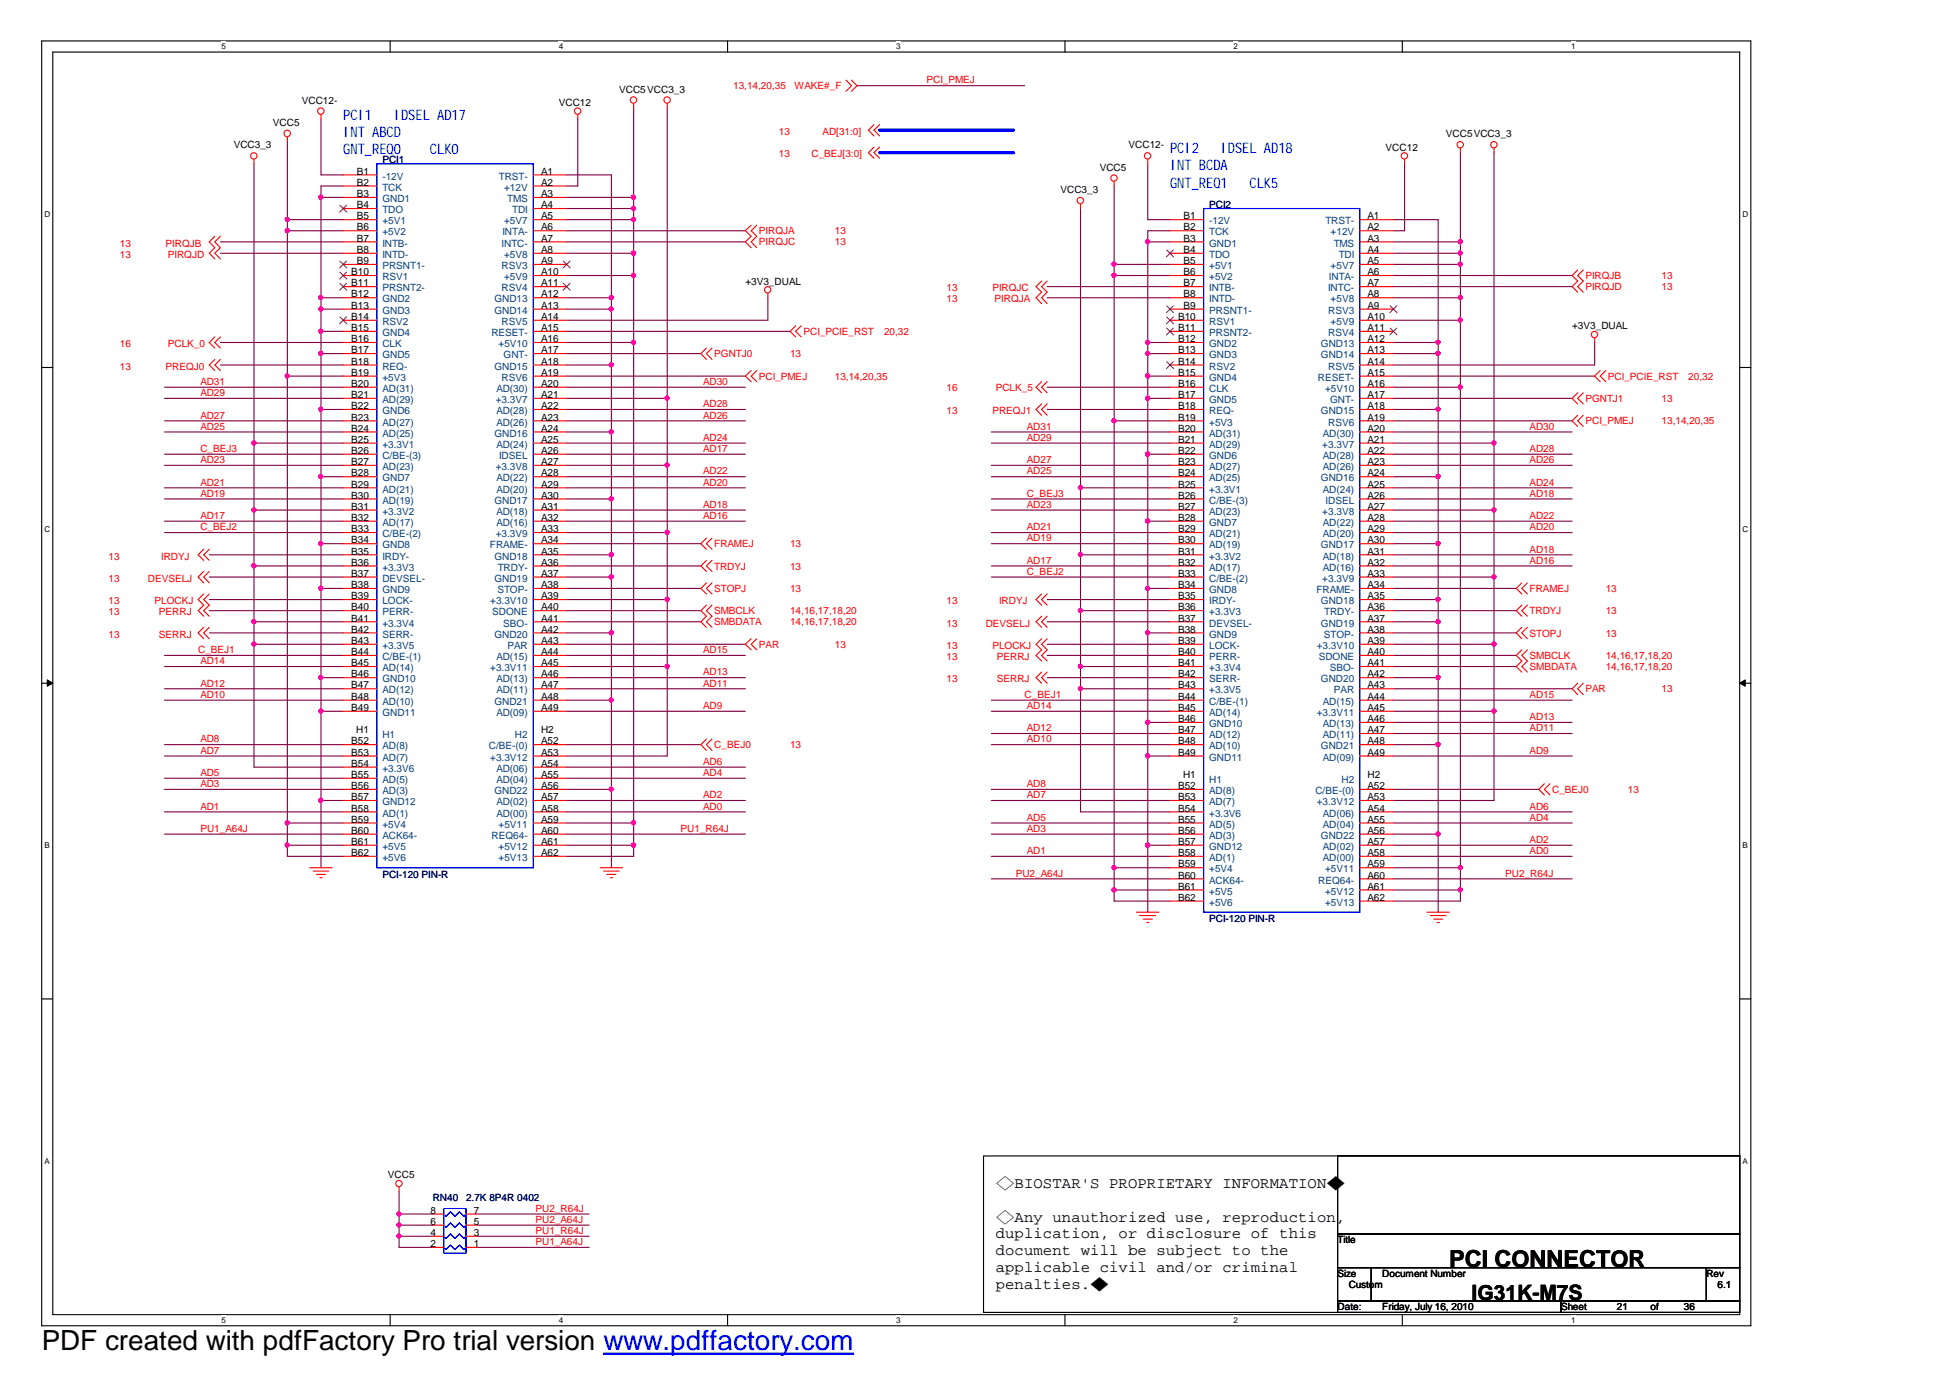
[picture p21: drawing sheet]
<svg xmlns="http://www.w3.org/2000/svg" width="297mm" height="210mm" viewBox="0 0 297 210" stroke-linecap="round" stroke-linejoin="round" font-family="sans-serif">
<defs><g id="words">
<text font-size="4.2" x="6.3" y="205.7">PDF created with pdfFactory Pro trial version www.pdffactory.com</text>
<text font-size="3.6" x="220.8" y="193">PCI CONNECTOR</text>
<text font-size="3.2" x="224.2" y="198.1">IG31K-M7S</text>
<g font-size="2.4">
<text x="151.7" y="181">◇BIOSTAR'S PROPRIETARY INFORMATION◆</text>
<text x="151.7" y="186.1">◇Any unauthorized use, reproduction,</text>
<text x="151.7" y="188.7">duplication, or disclosure of this</text>
<text x="151.7" y="191.2">document will be subject to the</text>
<text x="151.7" y="193.7">applicable civil and/or criminal</text>
<text x="151.7" y="196.3">penalties.◆</text>
</g>
<g font-size="2.2" fill="#00f">
<text x="52.3" y="18.2">PCI1</text>
<text x="52.3" y="20.8">INT ABCD</text>
<text x="52.3" y="23.5">GNT_REQ0</text>
<text x="60" y="18.2">IDSEL AD17</text>
<text x="65.5" y="23.5">CLK0</text>
<text x="178.2" y="23.3">PCI2</text>
<text x="185.9" y="23.3">IDSEL AD18</text>
<text x="178.2" y="26">INT BCDA</text>
<text x="178.2" y="28.6">GNT_REQ1</text>
<text x="190.3" y="28.6">CLK5</text>
</g>
<g font-size="1.5">
<text x="46" y="15.8">VCC12-</text>
<text x="85.1" y="16.1">VCC12</text>
<text x="94.3" y="14.1">VCC5VCC3_3</text>
<text x="35.6" y="22.6">VCC3_3</text>
<text x="41.6" y="19.2">VCC5</text>
<text x="171.9" y="22.6">VCC12-</text>
<text x="211.1" y="23">VCC12</text>
<text x="220.3" y="20.9">VCC5VCC3_3</text>
<text x="54.4" y="26.6">B1</text>
<text x="54.4" y="28.3">B2</text>
<text x="82.4" y="26.6">A1</text>
<text x="82.4" y="28.3">A2</text>
<text x="161.5" y="29.4">VCC3_3</text>
<text x="167.5" y="26">VCC5</text>
<text x="54.4" y="30">B3</text>
<text x="54.4" y="31.7">B4</text>
<text x="54.4" y="33.4">B5</text>
<text x="54.4" y="35.1">B6</text>
<text x="82.4" y="30">A3</text>
<text x="82.4" y="31.7">A4</text>
<text x="82.4" y="33.4">A5</text>
<text x="82.4" y="35.1">A6</text>
<text x="180.3" y="33.4">B1</text>
<text x="180.3" y="35.1">B2</text>
<text x="208.3" y="33.4">A1</text>
<text x="208.3" y="35.1">A2</text>
<text x="53.5" y="41.9">B10</text>
<text x="54.4" y="36.8">B7</text>
<text x="54.4" y="38.5">B8</text>
<text x="54.4" y="40.2">B9</text>
<text x="82.4" y="38.5">A8</text>
<text x="82.4" y="41.9">A10</text>
<text x="82.4" y="36.8">A7</text>
<text x="82.4" y="40.2">A9</text>
<text x="180.3" y="36.8">B3</text>
<text x="180.3" y="38.5">B4</text>
<text x="180.3" y="40.2">B5</text>
<text x="180.3" y="41.9">B6</text>
<text x="208.3" y="38.5">A4</text>
<text x="208.3" y="36.8">A3</text>
<text x="208.3" y="40.2">A5</text>
<text x="208.3" y="41.9">A6</text>
<text x="53.5" y="43.6">B11</text>
<text x="53.5" y="45.3">B12</text>
<text x="53.5" y="47">B13</text>
<text x="82.4" y="45.3">A12</text>
<text x="82.4" y="47">A13</text>
<text x="82.4" y="43.6">A11</text>
<text x="113.5" y="43.4">+3V3_DUAL</text>
<text x="180.3" y="43.6">B7</text>
<text x="180.3" y="45.3">B8</text>
<text x="180.3" y="47">B9</text>
<text x="208.3" y="43.6">A7</text>
<text x="208.3" y="47">A9</text>
<text x="208.3" y="45.3">A8</text>
<text x="53.5" y="48.7">B14</text>
<text x="53.5" y="50.4">B15</text>
<text x="53.5" y="52.1">B16</text>
<text x="53.5" y="53.8">B17</text>
<text x="82.4" y="50.4">A15</text>
<text x="82.4" y="52.1">A16</text>
<text x="82.4" y="53.8">A17</text>
<text x="82.4" y="48.7">A14</text>
<text x="179.5" y="48.7">B10</text>
<text x="179.5" y="50.4">B11</text>
<text x="179.5" y="52.1">B12</text>
<text x="179.5" y="53.8">B13</text>
<text x="208.3" y="50.4">A11</text>
<text x="208.3" y="52.1">A12</text>
<text x="208.3" y="53.8">A13</text>
<text x="208.3" y="48.7">A10</text>
<text x="239.5" y="50.2">+3V3_DUAL</text>
<text x="53.5" y="55.6">B18</text>
<text x="53.5" y="57.2">B19</text>
<text x="53.5" y="58.9">B20</text>
<text x="82.4" y="55.6">A18</text>
<text x="82.4" y="57.2">A19</text>
<text x="82.4" y="58.9">A20</text>
<text x="179.5" y="55.6">B14</text>
<text x="179.5" y="57.2">B15</text>
<text x="179.5" y="58.9">B16</text>
<text x="208.3" y="55.6">A14</text>
<text x="208.3" y="57.2">A15</text>
<text x="208.3" y="58.9">A16</text>
<text x="53.5" y="60.6">B21</text>
<text x="53.5" y="62.3">B22</text>
<text x="53.5" y="65.8">B24</text>
<text x="53.5" y="64.1">B23</text>
<text x="82.4" y="60.6">A21</text>
<text x="82.4" y="65.8">A24</text>
<text x="82.4" y="62.3">A22</text>
<text x="82.4" y="64.1">A23</text>
<text x="179.5" y="60.6">B17</text>
<text x="179.5" y="62.3">B18</text>
<text x="179.5" y="64.1">B19</text>
<text x="179.5" y="65.8">B20</text>
<text x="208.3" y="62.3">A18</text>
<text x="208.3" y="64.1">A19</text>
<text x="208.3" y="60.6">A17</text>
<text x="208.3" y="65.8">A20</text>
<text x="53.5" y="67.5">B25</text>
<text x="53.5" y="69.1">B26</text>
<text x="53.5" y="70.8">B27</text>
<text x="82.4" y="69.1">A26</text>
<text x="82.4" y="70.8">A27</text>
<text x="82.4" y="67.5">A25</text>
<text x="179.5" y="67.5">B21</text>
<text x="179.5" y="69.1">B22</text>
<text x="179.5" y="70.8">B23</text>
<text x="208.3" y="67.5">A21</text>
<text x="208.3" y="69.1">A22</text>
<text x="208.3" y="70.8">A23</text>
<text x="53.5" y="72.6">B28</text>
<text x="53.5" y="74.3">B29</text>
<text x="53.5" y="76">B30</text>
<text x="53.5" y="77.7">B31</text>
<text x="82.4" y="76">A30</text>
<text x="82.4" y="72.6">A28</text>
<text x="82.4" y="74.3">A29</text>
<text x="82.4" y="77.7">A31</text>
<text x="179.5" y="72.6">B24</text>
<text x="179.5" y="74.3">B25</text>
<text x="179.5" y="76">B26</text>
<text x="179.5" y="77.7">B27</text>
<text x="208.3" y="72.6">A24</text>
<text x="208.3" y="74.3">A25</text>
<text x="208.3" y="76">A26</text>
<text x="208.3" y="77.7">A27</text>
<text x="53.5" y="79.3">B32</text>
<text x="53.5" y="81.1">B33</text>
<text x="53.5" y="82.8">B34</text>
<text x="82.4" y="81.1">A33</text>
<text x="82.4" y="82.8">A34</text>
<text x="82.4" y="79.3">A32</text>
<text x="179.5" y="79.3">B28</text>
<text x="179.5" y="81.1">B29</text>
<text x="179.5" y="82.8">B30</text>
<text x="208.3" y="82.8">A30</text>
<text x="208.3" y="79.3">A28</text>
<text x="208.3" y="81.1">A29</text>
<text x="53.5" y="84.5">B35</text>
<text x="53.5" y="86.2">B36</text>
<text x="53.5" y="87.9">B37</text>
<text x="53.5" y="89.6">B38</text>
<text x="82.4" y="84.5">A35</text>
<text x="82.4" y="86.2">A36</text>
<text x="82.4" y="87.9">A37</text>
<text x="82.4" y="89.6">A38</text>
<text x="179.5" y="84.5">B31</text>
<text x="179.5" y="86.2">B32</text>
<text x="179.5" y="87.9">B33</text>
<text x="179.5" y="89.6">B34</text>
<text x="208.3" y="84.5">A31</text>
<text x="208.3" y="86.2">A32</text>
<text x="208.3" y="87.9">A33</text>
<text x="208.3" y="89.6">A34</text>
<text x="53.5" y="91.3">B39</text>
<text x="53.5" y="93">B40</text>
<text x="53.5" y="94.7">B41</text>
<text x="82.4" y="91.3">A39</text>
<text x="82.4" y="93">A40</text>
<text x="82.4" y="94.7">A41</text>
<text x="179.5" y="91.3">B35</text>
<text x="179.5" y="93">B36</text>
<text x="179.5" y="94.7">B37</text>
<text x="208.3" y="91.3">A35</text>
<text x="208.3" y="93">A36</text>
<text x="208.3" y="94.7">A37</text>
<text x="53.5" y="96.4">B42</text>
<text x="53.5" y="98.1">B43</text>
<text x="53.5" y="99.8">B44</text>
<text x="53.5" y="101.5">B45</text>
<text x="82.4" y="101.5">A45</text>
<text x="82.4" y="96.4">A42</text>
<text x="82.4" y="98.1">A43</text>
<text x="82.4" y="99.8">A44</text>
<text x="179.5" y="96.4">B38</text>
<text x="179.5" y="98.1">B39</text>
<text x="179.5" y="99.8">B40</text>
<text x="179.5" y="101.5">B41</text>
<text x="208.3" y="96.4">A38</text>
<text x="208.3" y="98.1">A39</text>
<text x="208.3" y="99.8">A40</text>
<text x="208.3" y="101.5">A41</text>
<text x="53.5" y="103.2">B46</text>
<text x="53.5" y="104.9">B47</text>
<text x="53.5" y="106.6">B48</text>
<text x="82.4" y="106.6">A48</text>
<text x="82.4" y="103.2">A46</text>
<text x="82.4" y="104.9">A47</text>
<text x="179.5" y="103.2">B42</text>
<text x="179.5" y="104.9">B43</text>
<text x="179.5" y="106.6">B44</text>
<text x="208.3" y="103.2">A42</text>
<text x="208.3" y="104.9">A43</text>
<text x="208.3" y="106.6">A44</text>
<text x="53.5" y="108.3">B49</text>
<text x="53.5" y="113.4">B52</text>
<text x="54.3" y="111.7">H1</text>
<text x="82.4" y="113.4">A52</text>
<text x="82.4" y="111.7">H2</text>
<text x="82.4" y="108.3">A49</text>
<text x="179.5" y="108.3">B45</text>
<text x="179.5" y="110">B46</text>
<text x="179.5" y="111.7">B47</text>
<text x="179.5" y="113.4">B48</text>
<text x="208.3" y="113.4">A48</text>
<text x="208.3" y="108.3">A45</text>
<text x="208.3" y="110">A46</text>
<text x="208.3" y="111.7">A47</text>
<text x="53.5" y="115.1">B53</text>
<text x="53.5" y="116.8">B54</text>
<text x="53.5" y="118.5">B55</text>
<text x="82.4" y="115.1">A53</text>
<text x="82.4" y="116.8">A54</text>
<text x="82.4" y="118.5">A55</text>
<text x="179.5" y="115.1">B49</text>
<text x="180.2" y="118.5">H1</text>
<text x="208.3" y="115.1">A49</text>
<text x="208.3" y="118.5">H2</text>
<text x="53.5" y="120.2">B56</text>
<text x="53.5" y="121.9">B57</text>
<text x="53.5" y="123.6">B58</text>
<text x="53.5" y="125.3">B59</text>
<text x="82.4" y="120.2">A56</text>
<text x="82.4" y="125.3">A59</text>
<text x="82.4" y="121.9">A57</text>
<text x="82.4" y="123.6">A58</text>
<text x="179.5" y="121.9">B53</text>
<text x="179.5" y="123.6">B54</text>
<text x="179.5" y="125.3">B55</text>
<text x="179.5" y="120.2">B52</text>
<text x="208.3" y="121.9">A53</text>
<text x="208.3" y="123.6">A54</text>
<text x="208.3" y="125.3">A55</text>
<text x="208.3" y="120.2">A52</text>
<text x="53.5" y="127">B60</text>
<text x="53.5" y="128.7">B61</text>
<text x="53.5" y="130.4">B62</text>
<text x="82.4" y="127">A60</text>
<text x="82.4" y="128.7">A61</text>
<text x="82.4" y="130.4">A62</text>
<text x="179.5" y="127">B56</text>
<text x="179.5" y="128.7">B57</text>
<text x="179.5" y="130.4">B58</text>
<text x="208.3" y="127">A56</text>
<text x="208.3" y="128.7">A57</text>
<text x="208.3" y="130.4">A58</text>
<text x="179.5" y="132.1">B59</text>
<text x="179.5" y="133.8">B60</text>
<text x="179.5" y="135.5">B61</text>
<text x="179.5" y="137.2">B62</text>
<text x="208.3" y="133.8">A60</text>
<text x="208.3" y="135.5">A61</text>
<text x="208.3" y="137.2">A62</text>
<text x="208.3" y="132.1">A59</text>
<text x="59.1" y="179.5">VCC5</text>
<text x="65.6" y="184.9">8</text>
<text x="72.2" y="184.9">7</text>
<text x="65.6" y="190">2</text>
<text x="65.6" y="188.3">4</text>
<text x="65.6" y="186.6">6</text>
<text x="72.2" y="190">1</text>
<text x="72.2" y="188.3">3</text>
<text x="72.2" y="186.6">5</text>
<text x="203.8" y="189.4">Title</text>
<text x="203.8" y="194.5">Size</text>
<text x="205.4" y="196.2">Custom</text>
<text x="210.6" y="194.5">Document Number</text>
<text x="259.9" y="194.5">Rev</text>
<text x="261.6" y="196.2">6.1</text>
<text x="203.8" y="199.6">Date:</text>
<text x="210.6" y="199.6">Friday, July 16, 2010</text>
<text x="237.8" y="199.6">Sheet</text>
<text x="246.3" y="199.6">21</text>
<text x="251.4" y="199.6">of</text>
<text x="256.5" y="199.6">36</text>
</g>
<g font-size="1.5" fill="#f00">
<text x="111.7" y="13.6">13,14,20,35</text>
<text x="121" y="13.6">WAKE#_F</text>
<text x="141.1" y="12.7">PCI_PMEJ</text>
<text x="118.7" y="24">13</text>
<text x="118.7" y="20.5">13</text>
<text x="123.6" y="24">C_BEJ[3:0]</text>
<text x="125.3" y="20.5">AD[31:0]</text>
<text x="115.6" y="35.7">PIRQJA</text>
<text x="127.2" y="35.7">13</text>
<text x="18.2" y="37.6">13</text>
<text x="18.2" y="39.3">13</text>
<text x="25.2" y="37.6">PIRQJB</text>
<text x="25.6" y="39.3">PIRQJD</text>
<text x="115.6" y="37.4">PIRQJC</text>
<text x="127.2" y="37.4">13</text>
<text x="144.2" y="44.4">13</text>
<text x="144.2" y="46.1">13</text>
<text x="151.2" y="44.4">PIRQJC</text>
<text x="151.5" y="46.1">PIRQJA</text>
<text x="241.5" y="42.5">PIRQJB</text>
<text x="241.5" y="44.2">PIRQJD</text>
<text x="253.1" y="42.5">13</text>
<text x="253.1" y="44.2">13</text>
<text x="18.2" y="52.9">16</text>
<text x="25.6" y="52.9">PCLK_0</text>
<text x="122.4" y="51">PCI_PCIE_RST</text>
<text x="134.7" y="51">20,32</text>
<text x="18.2" y="56.3">13</text>
<text x="25.2" y="56.3">PREQJ0</text>
<text x="30.5" y="58.6">AD31</text>
<text x="107.1" y="58.6">AD30</text>
<text x="108.8" y="54.4">PGNTJ0</text>
<text x="115.6" y="57.8">PCI_PMEJ</text>
<text x="120.4" y="54.4">13</text>
<text x="127.2" y="57.8">13,14,20,35</text>
<text x="144.2" y="59.5">16</text>
<text x="151.7" y="59.5">PCLK_5</text>
<text x="244.9" y="57.8">PCI_PCIE_RST</text>
<text x="257.2" y="57.8">20,32</text>
<text x="30.5" y="60.3">AD29</text>
<text x="30.5" y="63.8">AD27</text>
<text x="30.5" y="65.5">AD25</text>
<text x="107.1" y="63.8">AD26</text>
<text x="107.1" y="62">AD28</text>
<text x="144.2" y="63.1">13</text>
<text x="151.2" y="63.1">PREQJ1</text>
<text x="156.4" y="65.5">AD31</text>
<text x="233" y="65.5">AD30</text>
<text x="241.5" y="64.7">PCI_PMEJ</text>
<text x="241.5" y="61.2">PGNTJ1</text>
<text x="253.1" y="64.7">13,14,20,35</text>
<text x="253.1" y="61.2">13</text>
<text x="30.5" y="70.5">AD23</text>
<text x="30.5" y="68.8">C_BEJ3</text>
<text x="107.1" y="68.8">AD17</text>
<text x="107.1" y="67.2">AD24</text>
<text x="156.4" y="70.5">AD27</text>
<text x="156.4" y="67.2">AD29</text>
<text x="233" y="70.5">AD26</text>
<text x="233" y="68.8">AD28</text>
<text x="30.5" y="74">AD21</text>
<text x="30.5" y="75.7">AD19</text>
<text x="107.1" y="74">AD20</text>
<text x="107.1" y="77.4">AD18</text>
<text x="107.1" y="72.3">AD22</text>
<text x="156.4" y="72.3">AD25</text>
<text x="156.4" y="77.4">AD23</text>
<text x="156.4" y="75.7">C_BEJ3</text>
<text x="233" y="75.7">AD18</text>
<text x="233" y="74">AD24</text>
<text x="30.5" y="79.1">AD17</text>
<text x="30.5" y="80.8">C_BEJ2</text>
<text x="107.1" y="79.1">AD16</text>
<text x="108.8" y="83.4">FRAMEJ</text>
<text x="120.4" y="83.4">13</text>
<text x="156.4" y="80.8">AD21</text>
<text x="156.4" y="82.5">AD19</text>
<text x="233" y="80.8">AD20</text>
<text x="233" y="79.1">AD22</text>
<text x="16.6" y="88.6">13</text>
<text x="16.6" y="85.2">13</text>
<text x="22.5" y="88.6">DEVSELJ</text>
<text x="24.6" y="85.2">IRDYJ</text>
<text x="108.8" y="86.8">TRDYJ</text>
<text x="120.4" y="86.8">13</text>
<text x="156.4" y="87.6">C_BEJ2</text>
<text x="156.4" y="85.9">AD17</text>
<text x="233" y="84.2">AD18</text>
<text x="233" y="85.9">AD16</text>
<text x="16.6" y="93.7">13</text>
<text x="16.6" y="92">13</text>
<text x="23.5" y="92">PLOCKJ</text>
<text x="24.2" y="93.7">PERRJ</text>
<text x="108.8" y="90.2">STOPJ</text>
<text x="108.8" y="95.3">SMBDATA</text>
<text x="108.8" y="93.6">SMBCLK</text>
<text x="120.4" y="90.2">13</text>
<text x="120.4" y="95.3">14,16,17,18,20</text>
<text x="120.4" y="93.6">14,16,17,18,20</text>
<text x="144.2" y="95.4">13</text>
<text x="144.2" y="92">13</text>
<text x="150.2" y="95.4">DEVSELJ</text>
<text x="152.2" y="92">IRDYJ</text>
<text x="233" y="90.2">FRAMEJ</text>
<text x="233" y="93.6">TRDYJ</text>
<text x="244.6" y="90.2">13</text>
<text x="244.6" y="93.6">13</text>
<text x="16.6" y="97.1">13</text>
<text x="24.2" y="97.1">SERRJ</text>
<text x="30.2" y="99.5">C_BEJ1</text>
<text x="30.5" y="101.2">AD14</text>
<text x="107.1" y="99.5">AD15</text>
<text x="115.6" y="98.7">PAR</text>
<text x="127.2" y="98.7">13</text>
<text x="144.2" y="98.9">13</text>
<text x="144.2" y="100.6">13</text>
<text x="151.2" y="98.9">PLOCKJ</text>
<text x="151.8" y="100.6">PERRJ</text>
<text x="233" y="97">STOPJ</text>
<text x="233" y="100.4">SMBCLK</text>
<text x="244.6" y="97">13</text>
<text x="244.6" y="100.4">14,16,17,18,20</text>
<text x="30.5" y="104.6">AD12</text>
<text x="30.5" y="106.3">AD10</text>
<text x="107.1" y="102.9">AD13</text>
<text x="107.1" y="104.6">AD11</text>
<text x="144.2" y="103.9">13</text>
<text x="151.8" y="103.9">SERRJ</text>
<text x="156.1" y="106.3">C_BEJ1</text>
<text x="233" y="106.3">AD15</text>
<text x="233" y="102.1">SMBDATA</text>
<text x="241.5" y="105.5">PAR</text>
<text x="244.6" y="102.1">14,16,17,18,20</text>
<text x="253.1" y="105.5">13</text>
<text x="30.5" y="113.1">AD8</text>
<text x="107.1" y="108">AD9</text>
<text x="108.8" y="114">C_BEJ0</text>
<text x="120.4" y="114">13</text>
<text x="156.4" y="111.4">AD12</text>
<text x="156.4" y="108">AD14</text>
<text x="156.4" y="113.1">AD10</text>
<text x="233" y="109.7">AD13</text>
<text x="233" y="111.4">AD11</text>
<text x="30.5" y="118.2">AD5</text>
<text x="30.5" y="119.9">AD3</text>
<text x="30.5" y="114.8">AD7</text>
<text x="107.1" y="118.2">AD4</text>
<text x="107.1" y="116.5">AD6</text>
<text x="156.4" y="119.9">AD8</text>
<text x="233" y="114.8">AD9</text>
<text x="30.5" y="123.3">AD1</text>
<text x="107.1" y="121.6">AD2</text>
<text x="107.1" y="123.3">AD0</text>
<text x="156.4" y="121.6">AD7</text>
<text x="156.4" y="125">AD5</text>
<text x="233" y="123.3">AD6</text>
<text x="233" y="125">AD4</text>
<text x="236.4" y="120.8">C_BEJ0</text>
<text x="248" y="120.8">13</text>
<text x="30.5" y="126.7">PU1_A64J</text>
<text x="103.7" y="126.7">PU1_R64J</text>
<text x="156.4" y="130.1">AD1</text>
<text x="156.4" y="126.7">AD3</text>
<text x="233" y="130.1">AD0</text>
<text x="233" y="128.4">AD2</text>
<text x="154.7" y="133.5">PU2_A64J</text>
<text x="229.3" y="133.5">PU2_R64J</text>
<text x="81.6" y="184.6">PU2_R64J</text>
<text x="81.6" y="186.3">PU2_A64J</text>
<text x="81.6" y="188">PU1_R64J</text>
<text x="81.6" y="189.7">PU1_A64J</text>
</g>
<g font-size="1.5" fill="#000080">
<text x="58.3" y="24.8">PCI1</text>
<text x="184.2" y="31.6">PCI2</text>
<text x="58.3" y="133.7">PCI-120 PIN-R</text>
<text x="184.2" y="140.5">PCI-120 PIN-R</text>
<text x="65.9" y="182.9">RN40</text>
<text x="71" y="182.9">2.7K 8P4R 0402</text>
</g>
<g font-size="1.5" fill="#004080">
<text x="58.3" y="27.4">-12V</text>
<text x="58.3" y="29.1">TCK</text>
<text x="76" y="27.4">TRST-</text>
<text x="76.8" y="29.1">+12V</text>
<text x="58.3" y="30.8">GND1</text>
<text x="58.3" y="32.5">TDO</text>
<text x="58.3" y="34.2">+5V1</text>
<text x="58.3" y="35.9">+5V2</text>
<text x="76.5" y="35.9">INTA-</text>
<text x="76.8" y="34.2">+5V7</text>
<text x="77.3" y="30.8">TMS</text>
<text x="78" y="32.5">TDI</text>
<text x="184.2" y="34.2">-12V</text>
<text x="184.2" y="35.9">TCK</text>
<text x="201.9" y="34.2">TRST-</text>
<text x="202.7" y="35.9">+12V</text>
<text x="58.3" y="37.6">INTB-</text>
<text x="58.3" y="39.3">INTD-</text>
<text x="58.3" y="41">PRSNT1-</text>
<text x="76.4" y="37.6">INTC-</text>
<text x="76.4" y="41">RSV3</text>
<text x="76.8" y="39.3">+5V8</text>
<text x="184.2" y="37.6">GND1</text>
<text x="184.2" y="39.3">TDO</text>
<text x="184.2" y="41">+5V1</text>
<text x="202.7" y="41">+5V7</text>
<text x="203.2" y="37.6">TMS</text>
<text x="203.9" y="39.3">TDI</text>
<text x="58.3" y="42.7">RSV1</text>
<text x="58.3" y="44.4">PRSNT2-</text>
<text x="58.3" y="46.1">GND2</text>
<text x="58.3" y="47.8">GND3</text>
<text x="75.3" y="46.1">GND13</text>
<text x="75.3" y="47.8">GND14</text>
<text x="76.4" y="44.4">RSV4</text>
<text x="76.8" y="42.7">+5V9</text>
<text x="184.2" y="42.7">+5V2</text>
<text x="184.2" y="44.4">INTB-</text>
<text x="184.2" y="46.1">INTD-</text>
<text x="184.2" y="47.8">PRSNT1-</text>
<text x="202.3" y="44.4">INTC-</text>
<text x="202.3" y="47.8">RSV3</text>
<text x="202.4" y="42.7">INTA-</text>
<text x="202.7" y="46.1">+5V8</text>
<text x="58.3" y="49.5">RSV2</text>
<text x="58.3" y="51.2">GND4</text>
<text x="58.3" y="52.9">CLK</text>
<text x="74.8" y="51.2">RESET-</text>
<text x="75.9" y="52.9">+5V10</text>
<text x="76.4" y="49.5">RSV5</text>
<text x="184.2" y="49.5">RSV1</text>
<text x="184.2" y="51.2">PRSNT2-</text>
<text x="184.2" y="52.9">GND2</text>
<text x="201.2" y="52.9">GND13</text>
<text x="202.3" y="51.2">RSV4</text>
<text x="202.7" y="49.5">+5V9</text>
<text x="58.3" y="54.6">GND5</text>
<text x="58.3" y="56.3">REQ-</text>
<text x="58.3" y="58">+5V3</text>
<text x="58.3" y="59.7">AD(31)</text>
<text x="75.3" y="56.3">GND15</text>
<text x="75.6" y="59.7">AD(30)</text>
<text x="76.4" y="58">RSV6</text>
<text x="76.7" y="54.6">GNT-</text>
<text x="184.2" y="54.6">GND3</text>
<text x="184.2" y="56.3">RSV2</text>
<text x="184.2" y="58">GND4</text>
<text x="184.2" y="59.7">CLK</text>
<text x="200.7" y="58">RESET-</text>
<text x="201.2" y="54.6">GND14</text>
<text x="201.8" y="59.7">+5V10</text>
<text x="202.3" y="56.3">RSV5</text>
<text x="58.3" y="61.4">AD(29)</text>
<text x="58.3" y="63.1">GND6</text>
<text x="58.3" y="64.8">AD(27)</text>
<text x="75.5" y="61.4">+3.3V7</text>
<text x="75.6" y="63.1">AD(28)</text>
<text x="75.6" y="64.8">AD(26)</text>
<text x="184.2" y="61.4">GND5</text>
<text x="184.2" y="63.1">REQ-</text>
<text x="184.2" y="64.8">+5V3</text>
<text x="201.2" y="63.1">GND15</text>
<text x="202.3" y="64.8">RSV6</text>
<text x="202.6" y="61.4">GNT-</text>
<text x="58.3" y="66.5">AD(25)</text>
<text x="58.3" y="68.2">+3.3V1</text>
<text x="58.3" y="69.9">C/BE-(3)</text>
<text x="58.3" y="71.6">AD(23)</text>
<text x="75.3" y="66.5">GND16</text>
<text x="75.5" y="71.6">+3.3V8</text>
<text x="75.6" y="68.2">AD(24)</text>
<text x="76" y="69.9">IDSEL</text>
<text x="184.2" y="66.5">AD(31)</text>
<text x="184.2" y="68.2">AD(29)</text>
<text x="184.2" y="69.9">GND6</text>
<text x="184.2" y="71.6">AD(27)</text>
<text x="201.4" y="68.2">+3.3V7</text>
<text x="201.5" y="66.5">AD(30)</text>
<text x="201.5" y="69.9">AD(28)</text>
<text x="201.5" y="71.6">AD(26)</text>
<text x="58.3" y="73.3">GND7</text>
<text x="58.3" y="75">AD(21)</text>
<text x="58.3" y="76.7">AD(19)</text>
<text x="75.3" y="76.7">GND17</text>
<text x="75.6" y="73.3">AD(22)</text>
<text x="75.6" y="75">AD(20)</text>
<text x="184.2" y="73.3">AD(25)</text>
<text x="184.2" y="75">+3.3V1</text>
<text x="184.2" y="76.7">C/BE-(3)</text>
<text x="201.2" y="73.3">GND16</text>
<text x="201.5" y="75">AD(24)</text>
<text x="201.9" y="76.7">IDSEL</text>
<text x="58.3" y="78.4">+3.3V2</text>
<text x="58.3" y="80.1">AD(17)</text>
<text x="58.3" y="81.8">C/BE-(2)</text>
<text x="58.3" y="83.5">GND8</text>
<text x="74.6" y="83.5">FRAME-</text>
<text x="75.5" y="81.8">+3.3V9</text>
<text x="75.6" y="78.4">AD(18)</text>
<text x="75.6" y="80.1">AD(16)</text>
<text x="184.2" y="78.4">AD(23)</text>
<text x="184.2" y="80.1">GND7</text>
<text x="184.2" y="81.8">AD(21)</text>
<text x="184.2" y="83.5">AD(19)</text>
<text x="201.2" y="83.5">GND17</text>
<text x="201.4" y="78.4">+3.3V8</text>
<text x="201.5" y="80.1">AD(22)</text>
<text x="201.5" y="81.8">AD(20)</text>
<text x="58.3" y="85.2">IRDY-</text>
<text x="58.3" y="86.9">+3.3V3</text>
<text x="58.3" y="88.6">DEVSEL-</text>
<text x="75.3" y="85.2">GND18</text>
<text x="75.3" y="88.6">GND19</text>
<text x="75.8" y="86.9">TRDY-</text>
<text x="184.2" y="85.2">+3.3V2</text>
<text x="184.2" y="86.9">AD(17)</text>
<text x="184.2" y="88.6">C/BE-(2)</text>
<text x="201.4" y="88.6">+3.3V9</text>
<text x="201.5" y="85.2">AD(18)</text>
<text x="201.5" y="86.9">AD(16)</text>
<text x="58.3" y="90.4">GND9</text>
<text x="58.3" y="92">LOCK-</text>
<text x="58.3" y="93.7">PERR-</text>
<text x="58.3" y="95.4">+3.3V4</text>
<text x="74.7" y="92">+3.3V10</text>
<text x="75" y="93.7">SDONE</text>
<text x="75.8" y="90.4">STOP-</text>
<text x="76.7" y="95.4">SBO-</text>
<text x="184.2" y="90.4">GND8</text>
<text x="184.2" y="92">IRDY-</text>
<text x="184.2" y="93.7">+3.3V3</text>
<text x="184.2" y="95.4">DEVSEL-</text>
<text x="200.5" y="90.4">FRAME-</text>
<text x="201.2" y="92">GND18</text>
<text x="201.2" y="95.4">GND19</text>
<text x="201.7" y="93.7">TRDY-</text>
<text x="58.3" y="97.1">SERR-</text>
<text x="58.3" y="98.9">+3.3V5</text>
<text x="58.3" y="100.6">C/BE-(1)</text>
<text x="75.3" y="97.1">GND20</text>
<text x="75.6" y="100.6">AD(15)</text>
<text x="77.3" y="98.9">PAR</text>
<text x="184.2" y="97.1">GND9</text>
<text x="184.2" y="98.9">LOCK-</text>
<text x="184.2" y="100.6">PERR-</text>
<text x="200.6" y="98.9">+3.3V10</text>
<text x="200.9" y="100.6">SDONE</text>
<text x="201.7" y="97.1">STOP-</text>
<text x="58.3" y="102.2">AD(14)</text>
<text x="58.3" y="103.9">GND10</text>
<text x="58.3" y="105.6">AD(12)</text>
<text x="58.3" y="107.4">AD(10)</text>
<text x="74.7" y="102.2">+3.3V11</text>
<text x="75.3" y="107.4">GND21</text>
<text x="75.6" y="103.9">AD(13)</text>
<text x="75.6" y="105.6">AD(11)</text>
<text x="184.2" y="102.2">+3.3V4</text>
<text x="184.2" y="103.9">SERR-</text>
<text x="184.2" y="105.6">+3.3V5</text>
<text x="184.2" y="107.4">C/BE-(1)</text>
<text x="201.2" y="103.9">GND20</text>
<text x="201.5" y="107.4">AD(15)</text>
<text x="202.6" y="102.2">SBO-</text>
<text x="203.2" y="105.6">PAR</text>
<text x="58.3" y="109.1">GND11</text>
<text x="58.3" y="112.5">H1</text>
<text x="75.6" y="109.1">AD(09)</text>
<text x="78.4" y="112.5">H2</text>
<text x="184.2" y="109.1">AD(14)</text>
<text x="184.2" y="110.8">GND10</text>
<text x="184.2" y="112.5">AD(12)</text>
<text x="200.6" y="109.1">+3.3V11</text>
<text x="201.5" y="110.8">AD(13)</text>
<text x="201.5" y="112.5">AD(11)</text>
<text x="58.3" y="115.9">AD(7)</text>
<text x="58.3" y="117.6">+3.3V6</text>
<text x="58.3" y="119.3">AD(5)</text>
<text x="58.3" y="114.1">AD(8)</text>
<text x="74.5" y="114.1">C/BE-(0)</text>
<text x="74.7" y="115.9">+3.3V12</text>
<text x="75.6" y="117.6">AD(06)</text>
<text x="75.6" y="119.3">AD(04)</text>
<text x="184.2" y="114.1">AD(10)</text>
<text x="184.2" y="115.9">GND11</text>
<text x="184.2" y="119.3">H1</text>
<text x="201.2" y="114.1">GND21</text>
<text x="201.5" y="115.9">AD(09)</text>
<text x="204.3" y="119.3">H2</text>
<text x="58.3" y="121">AD(3)</text>
<text x="58.3" y="122.7">GND12</text>
<text x="58.3" y="124.4">AD(1)</text>
<text x="75.3" y="121">GND22</text>
<text x="75.6" y="122.7">AD(02)</text>
<text x="75.6" y="124.4">AD(00)</text>
<text x="184.2" y="122.7">AD(7)</text>
<text x="184.2" y="124.4">+3.3V6</text>
<text x="184.2" y="121">AD(8)</text>
<text x="200.4" y="121">C/BE-(0)</text>
<text x="200.6" y="122.7">+3.3V12</text>
<text x="201.5" y="124.4">AD(06)</text>
<text x="58.3" y="126.1">+5V4</text>
<text x="58.3" y="127.8">ACK64-</text>
<text x="58.3" y="129.5">+5V5</text>
<text x="58.3" y="131.2">+5V6</text>
<text x="74.9" y="127.8">REQ64-</text>
<text x="75.9" y="129.5">+5V12</text>
<text x="75.9" y="131.2">+5V13</text>
<text x="75.9" y="126.1">+5V11</text>
<text x="184.2" y="126.1">AD(5)</text>
<text x="184.2" y="127.8">AD(3)</text>
<text x="184.2" y="129.5">GND12</text>
<text x="184.2" y="131.2">AD(1)</text>
<text x="201.2" y="127.8">GND22</text>
<text x="201.5" y="126.1">AD(04)</text>
<text x="201.5" y="129.5">AD(02)</text>
<text x="201.5" y="131.2">AD(00)</text>
<text x="184.2" y="132.9">+5V4</text>
<text x="184.2" y="134.6">ACK64-</text>
<text x="184.2" y="136.3">+5V5</text>
<text x="184.2" y="138">+5V6</text>
<text x="200.8" y="134.6">REQ64-</text>
<text x="201.8" y="136.3">+5V12</text>
<text x="201.8" y="138">+5V13</text>
<text x="201.8" y="132.9">+5V11</text>
</g>
<g font-size="1.2">
<text x="33.7" y="7.5">5</text>
<text x="85.1" y="7.5">4</text>
<text x="136.5" y="7.5">3</text>
<text x="187.9" y="7.5">2</text>
<text x="239.3" y="7.5">1</text>
<text x="6.8" y="33">D</text>
<text x="265.4" y="33">D</text>
<text x="6.8" y="81.1">C</text>
<text x="265.4" y="81.1">C</text>
<text x="6.8" y="129.2">B</text>
<text x="265.4" y="129.2">B</text>
<text x="6.8" y="177.3">A</text>
<text x="265.4" y="177.3">A</text>
<text x="33.7" y="201.5">5</text>
<text x="85.1" y="201.5">4</text>
<text x="136.5" y="201.5">3</text>
<text x="187.9" y="201.5">2</text>
<text x="239.3" y="201.5">1</text>
</g>
</g></defs>
<path d="M6.3 6.2h260.4v195.7h-260.4zM8 7.9h257v192.4h-257z" fill="none" stroke="#000" stroke-width=".17"/>
<g fill="#fff">
<path d="M33.7 6.4h.7v1.4h-.7z"/>
<path d="M33.7 200.4h.7v1.4h-.7z"/>
</g>
<path d="M59.4 6.2v1.7M59.4 200.3v1.6" fill="none" stroke="#000" stroke-width=".17"/>
<g fill="#fff">
<path d="M85.1 6.4h.7v1.4h-.7z"/>
<path d="M85.1 200.4h.7v1.4h-.7z"/>
</g>
<path d="M110.8 6.2v1.7M110.8 200.3v1.6" fill="none" stroke="#000" stroke-width=".17"/>
<g fill="#fff">
<path d="M136.5 6.4h.7v1.4h-.7z"/>
<path d="M136.5 200.4h.7v1.4h-.7z"/>
</g>
<path d="M162.2 6.2v1.7M162.2 200.3v1.6" fill="none" stroke="#000" stroke-width=".17"/>
<g fill="#fff">
<path d="M187.9 6.4h.7v1.4h-.7z"/>
<path d="M187.9 200.4h.7v1.4h-.7z"/>
</g>
<path d="M213.6 6.2v1.7M213.6 200.3v1.6" fill="none" stroke="#000" stroke-width=".17"/>
<g fill="#fff">
<path d="M239.3 6.4h.6v1.4h-.6z"/>
<path d="M239.3 200.4h.6v1.4h-.6z"/>
<path d="M6.8 31.9h.8v1.4h-.8z"/>
<path d="M265.4 31.9h.9v1.4h-.9z"/>
<path d="M6.8 79.9h.8v1.4h-.8z"/>
<path d="M265.4 79.9h.9v1.4h-.9z"/>
</g>
<path d="M6.3 56h1.7M265 56h1.7" fill="none" stroke="#000" stroke-width=".17"/>
<g fill="#fff">
<path d="M6.8 128h.7v1.4h-.7z"/>
<path d="M265.4 128h.8v1.4h-.8z"/>
</g>
<path d="M6.3 104.1h1.7M265 104.1h1.7" fill="none" stroke="#000" stroke-width=".17"/>
<g fill="#000" stroke="#000" stroke-width=".15">
<path d="M7.2 103.6l.8 .5-.8 .4z" fill-rule="evenodd"/>
<path d="M265 104.1l.9-.5v.9z" fill-rule="evenodd"/>
</g>
<g fill="#fff">
<path d="M6.8 176.1h.7v1.4h-.7z"/>
<path d="M265.4 176.1h.8v1.4h-.8z"/>
</g>
<path d="M6.3 152.2h1.7M265 152.2h1.7M149.8 176.1h54v23.8h-54zM203.8 176.1h61.2v11.9h-61.2zM203.8 188h61.2v5.1h-61.2zM203.8 193.1h5.1v5.1h-5.1zM203.8 198.2h34v1.7h-34zM208.9 193.1h51v5.1h-51zM237.8 198.2h27.2v1.7h-27.2zM259.9 193.1h5.1v5.1h-5.1z" fill="none" stroke="#000" stroke-width=".17"/>
<g fill="none" stroke="#800040" stroke-width=".17">
<path d="M48.9 18.1v8.5h3.4M88 18.1v10.2h-1.7M96.5 16.4v114h-10.2M101.6 16.4v98.8h-15.3M130.6 13.1h25.5M33.6 38.6h18.7M33.6 36.8h18.7M38.7 24.9v92h13.6M43.8 21.6v108.8h8.5M43.8 33.5h8.5M43.8 35.2h8.5M48.9 30.1h3.4"/>
<path d="M52.3 28.3h-3.4v103.9M86.3 31.8h10.2M86.3 26.6h6.8v105.6M86.3 38.6h10.2M86.3 36.8h27.2M86.3 30.1h10.2M86.3 33.5h10.2M86.3 35.2h27.2M164.6 31.8v91.9h13.6M169.7 28.3v109h8.5M174.8 36.8h3.4M174.8 24.9v8.6h3.4"/>
<path d="M178.2 35.2h-3.4v103.8M212.3 38.6h10.2M212.3 36.8h10.2M212.3 33.5h6.8v105.5M214 24.9v10.3h-1.7M222.5 23.3v114h-10.2M227.6 23.3v98.6h-15.3M25.1 59h27.2M33.6 52.2h18.7M33.6 55.6h18.7M43.8 57.3h8.5M48.9 50.5h3.4"/>
<path d="M48.9 45.4h3.4M48.9 53.9h3.4M48.9 47.1h3.4M86.3 50.5h34.1M86.3 52.2h10.2M86.3 45.4h6.8M86.3 55.6h6.8M86.3 59h27.2M86.3 53.9h20.5M86.3 47.1h6.8M86.3 57.3h27.2M86.3 42h10.2"/>
<path d="M117 45.4v3.4h-30.7M159.5 45.4h18.7M159.5 59h18.7M159.5 43.7h18.7M169.7 42h8.5M169.7 40.3h8.5M174.8 52.2h3.4M174.8 53.9h3.4M174.8 57.3h3.4M212.3 52.2h6.8M212.3 45.4h10.2M212.3 59h10.2"/>
<path d="M212.3 53.9h6.8M212.3 57.3h30.6M212.3 48.8h10.2M212.3 42h27.2M212.3 43.7h27.2M212.3 40.3h10.2M242.9 52.2v3.4h-30.6M25.1 60.7h27.2M25.1 64.1h27.2M25.1 70.9h27.2M25.1 69.2h27.2M25.1 74.3h27.2"/>
<path d="M25.1 79.4h27.2M25.1 65.8h27.2M25.1 76h27.2M38.7 67.5h13.6M38.7 77.7h13.6M48.9 62.4h3.4M48.9 72.6h3.4M86.3 60.7h15.3M86.3 64.1h27.2M86.3 70.9h15.3M86.3 69.2h27.2M86.3 62.4h27.2"/>
<path d="M86.3 74.3h27.2M86.3 79.4h27.2M86.3 65.8h6.8M86.3 76h6.8M86.3 72.6h27.2M86.3 67.5h27.2M86.3 77.7h27.2M151 70.9h27.2M151 65.8h27.2M151 76h27.2M151 72.6h27.2M151 67.5h27.2"/>
<path d="M151 77.7h27.2M159.5 62.4h18.7M164.6 74.3h13.6M169.7 64.1h8.5M174.8 60.7h3.4M174.8 69.2h3.4M174.8 79.4h3.4M212.3 60.7h27.2M212.3 64.1h27.2M212.3 70.9h27.2M212.3 69.2h27.2M212.3 62.4h6.8"/>
<path d="M212.3 74.3h27.2M212.3 79.4h27.2M212.3 65.8h27.2M212.3 76h27.2M212.3 72.6h6.8M212.3 67.5h15.3M212.3 77.7h15.3M25.1 99.8h27.2M25.1 81.1h27.2M31.9 87.9h20.4M31.9 96.4h20.4M31.9 84.5h20.4"/>
<path d="M31.9 91.3h20.4M31.9 93h20.4M38.7 98.1h13.6M38.7 86.2h13.6M38.7 94.7h13.6M48.9 89.6h3.4M48.9 82.8h3.4M86.3 87.9h6.8M86.3 99.8h27.2M86.3 96.4h6.8M86.3 89.6h20.5M86.3 82.8h20.5"/>
<path d="M86.3 84.5h6.8M86.3 91.3h15.3M86.3 93h20.5M86.3 81.1h15.3M86.3 98.1h27.2M86.3 86.2h20.5M86.3 94.7h20.5M151 87.9h27.2M151 82.8h27.2M151 81.1h27.2M151 86.2h27.2M159.5 99.8h18.7"/>
<path d="M159.5 91.3h18.7M159.5 98.1h18.7M159.5 94.7h18.7M164.6 84.5h13.6M164.6 93h13.6M174.8 96.4h3.4M174.8 89.6h3.4M212.3 87.9h15.3M212.3 99.8h18.7M212.3 96.4h18.7M212.3 89.6h18.7M212.3 82.8h6.8"/>
<path d="M212.3 84.5h27.2M212.3 91.3h6.8M212.3 93h18.7M212.3 81.1h27.2M212.3 98.1h15.3M212.3 86.2h27.2M212.3 94.7h6.8M25.1 104.9h27.2M25.1 101.5h27.2M25.1 118.5h27.2M25.1 106.7h27.2M25.1 115.2h27.2"/>
<path d="M25.1 113.4h27.2M48.9 108.3h3.4M48.9 103.2h3.4M86.3 104.9h27.2M86.3 101.5h15.3M86.3 108.3h27.2M86.3 118.5h27.2M86.3 106.7h6.8M86.3 103.2h27.2M86.3 113.4h20.5M86.3 116.9h27.2M151 108.3h27.2"/>
<path d="M151 106.7h27.2M151 113.4h27.2M151 111.7h27.2M159.5 103.2h18.7M164.6 104.9h13.6M164.6 101.5h13.6M174.8 115.2h3.4M174.8 110h3.4M212.3 104.9h27.2M212.3 101.5h18.7M212.3 108.3h15.3M212.3 106.7h27.2"/>
<path d="M212.3 115.2h27.2M212.3 103.2h6.8M212.3 113.4h6.8M212.3 110h27.2M212.3 111.7h27.2M25.1 123.7h27.2M25.1 120.2h27.2M25.1 127.1h27.2M43.8 128.7h8.5M43.8 125.4h8.5M48.9 121.9h3.4M86.3 128.7h10.2"/>
<path d="M86.3 123.7h27.2M86.3 121.9h27.2M86.3 120.2h6.8M86.3 127.1h27.2M86.3 125.4h10.2M151 121.9h27.2M151 120.2h27.2M151 127.1h27.2M151 130.4h27.2M151 125.4h27.2M151 133.9h27.2M169.7 132.2h8.5"/>
<path d="M169.7 135.6h8.5M174.8 128.7h3.4M212.3 128.7h27.2M212.3 123.7h27.2M212.3 120.2h22.1M212.3 127.1h6.8M212.3 130.4h27.2M212.3 125.4h27.2M212.3 132.2h10.2M212.3 133.9h27.2M212.3 135.6h10.2M60.8 181.5v8.5h5.1"/>
<path d="M60.8 184.9h5.1M60.8 188.3h5.1M60.8 186.6h5.1M72.7 184.9h17M72.7 190h17M72.7 188.3h17M72.7 186.6h17"/>
</g>
<g fill="#f0f" stroke="#f0f" stroke-width=".17">
<circle cx="96.5" cy="31.7" r=".32"/>
<circle cx="48.9" cy="50.4" r=".32"/>
<circle cx="48.9" cy="53.8" r=".32"/>
<circle cx="43.7" cy="128.7" r=".32"/>
<circle cx="48.9" cy="30" r=".32"/>
<circle cx="48.9" cy="45.3" r=".32"/>
<circle cx="48.9" cy="103.2" r=".32"/>
<circle cx="48.9" cy="82.8" r=".32"/>
<circle cx="48.9" cy="89.6" r=".32"/>
<circle cx="48.9" cy="62.3" r=".32"/>
<circle cx="48.9" cy="121.9" r=".32"/>
<circle cx="48.9" cy="108.3" r=".32"/>
<circle cx="43.7" cy="35.1" r=".32"/>
<circle cx="43.7" cy="57.3" r=".32"/>
<circle cx="43.7" cy="125.3" r=".32"/>
<circle cx="48.9" cy="47.1" r=".32"/>
<circle cx="48.9" cy="72.6" r=".32"/>
<circle cx="96.5" cy="41.9" r=".32"/>
<circle cx="93.1" cy="45.3" r=".32"/>
<circle cx="93.1" cy="47.1" r=".32"/>
<circle cx="93.1" cy="55.6" r=".32"/>
<circle cx="96.5" cy="33.4" r=".32"/>
<circle cx="93.1" cy="76" r=".32"/>
<circle cx="93.1" cy="65.8" r=".32"/>
<circle cx="93.1" cy="84.5" r=".32"/>
<circle cx="93.1" cy="106.6" r=".32"/>
<circle cx="93.1" cy="120.2" r=".32"/>
<circle cx="93.1" cy="87.9" r=".32"/>
<circle cx="93.1" cy="96.4" r=".32"/>
<circle cx="96.5" cy="128.7" r=".32"/>
<circle cx="38.7" cy="77.7" r=".32"/>
<circle cx="96.5" cy="52.1" r=".32"/>
<circle cx="96.5" cy="125.3" r=".32"/>
<circle cx="101.6" cy="91.3" r=".32"/>
<circle cx="101.6" cy="101.5" r=".32"/>
<circle cx="38.7" cy="86.2" r=".32"/>
<circle cx="38.7" cy="98.1" r=".32"/>
<circle cx="101.6" cy="70.9" r=".32"/>
<circle cx="38.7" cy="67.5" r=".32"/>
<circle cx="101.6" cy="60.7" r=".32"/>
<circle cx="38.7" cy="94.7" r=".32"/>
<circle cx="101.6" cy="81.1" r=".32"/>
<circle cx="164.6" cy="104.9" r=".32"/>
<circle cx="174.8" cy="69.2" r=".32"/>
<circle cx="174.8" cy="57.3" r=".32"/>
<circle cx="174.8" cy="60.7" r=".32"/>
<circle cx="222.4" cy="59" r=".32"/>
<circle cx="222.4" cy="132.2" r=".32"/>
<circle cx="174.8" cy="79.4" r=".32"/>
<circle cx="227.6" cy="67.5" r=".32"/>
<circle cx="219.1" cy="91.3" r=".32"/>
<circle cx="174.8" cy="89.6" r=".32"/>
<circle cx="174.8" cy="96.4" r=".32"/>
<circle cx="227.6" cy="87.9" r=".32"/>
<circle cx="174.8" cy="36.8" r=".32"/>
<circle cx="174.8" cy="52.1" r=".32"/>
<circle cx="174.8" cy="110" r=".32"/>
<circle cx="174.8" cy="53.8" r=".32"/>
<circle cx="174.8" cy="115.1" r=".32"/>
<circle cx="174.8" cy="128.7" r=".32"/>
<circle cx="169.7" cy="132.2" r=".32"/>
<circle cx="219.1" cy="127" r=".32"/>
<circle cx="219.1" cy="62.3" r=".32"/>
<circle cx="164.6" cy="74.3" r=".32"/>
<circle cx="219.1" cy="82.8" r=".32"/>
<circle cx="169.7" cy="40.2" r=".32"/>
<circle cx="164.6" cy="101.5" r=".32"/>
<circle cx="227.6" cy="98.1" r=".32"/>
<circle cx="227.6" cy="108.3" r=".32"/>
<circle cx="219.1" cy="113.4" r=".32"/>
<circle cx="222.4" cy="135.5" r=".32"/>
<circle cx="219.1" cy="72.6" r=".32"/>
<circle cx="164.6" cy="84.5" r=".32"/>
<circle cx="219.1" cy="52.1" r=".32"/>
<circle cx="219.1" cy="53.8" r=".32"/>
<circle cx="219.1" cy="103.2" r=".32"/>
<circle cx="169.7" cy="135.5" r=".32"/>
<circle cx="227.6" cy="77.7" r=".32"/>
<circle cx="219.1" cy="94.7" r=".32"/>
<circle cx="164.6" cy="93" r=".32"/>
<circle cx="60.8" cy="184.9" r=".32"/>
<circle cx="222.4" cy="36.8" r=".32"/>
<circle cx="43.7" cy="33.4" r=".32"/>
<circle cx="222.4" cy="40.2" r=".32"/>
<circle cx="222.4" cy="38.6" r=".32"/>
<circle cx="60.8" cy="188.3" r=".32"/>
<circle cx="222.4" cy="45.3" r=".32"/>
<circle cx="169.7" cy="41.9" r=".32"/>
<circle cx="169.7" cy="64.1" r=".32"/>
<circle cx="222.4" cy="48.8" r=".32"/>
<circle cx="96.5" cy="38.6" r=".32"/>
<circle cx="60.8" cy="186.6" r=".32"/>
<circle cx="96.5" cy="30" r=".32"/>
</g>
<path d="M134 19.8h20.4M134 23.3h20.4" fill="none" stroke="#00f" stroke-width=".51"/>
<g fill="none" stroke="#f00" stroke-width=".17">
<path d="M48.9 17.5v.6M88 17.5v.6M96.5 15.8v.6M101.6 15.8v.6M128.9 12.2l.8 .9-.8 .8M129.7 12.2l.9 .9-.9 .8M133.1 19l-.8 .8 .8 .9M134 19l-.9 .8 .9 .9M32.7 36l-.8 .8 .8 .9-.8 .9 .8 .8M33.6 36l-.9 .8 .9 .9-.9 .9 .9 .8M38.7 24.3v.6M43.8 20.9v.7"/>
<path d="M52.3 33.5h5.1M52.3 35.2h5.1M52.3 36.8h5.1M52.3 38.6h5.1M52.3 26.6h5.1M52.3 28.3h5.1M52.3 30.1h5.1M52.3 31.8h5.1M81.2 33.5h5.1M81.2 35.2h5.1M81.2 36.8h5.1M81.2 38.6h5.1"/>
<path d="M81.2 26.6h5.1M81.2 28.3h5.1M81.2 30.1h5.1M81.2 31.8h5.1M114.4 34.3l-.9 .9 .9 .8-.9 .8 .9 .9M115.3 34.3l-.9 .9 .9 .8-.9 .8 .9 .9M133.1 22.4l-.8 .9 .8 .8M134 22.4l-.9 .9 .9 .8M164.6 31.1v.7M169.7 27.7v.6M174.8 24.3v.6M178.2 33.5h5.1"/>
<path d="M178.2 35.2h5.1M178.2 36.8h5.1M178.2 38.6h5.1M207.1 33.5h5.2M207.1 35.2h5.2M207.1 36.8h5.2M207.1 38.6h5.2M214 24.3v.6M222.5 22.6v.7M227.6 22.6v.7M32.7 51.3l-.8 .9 .8 .8M32.7 54.8l-.8 .8 .8 .8"/>
<path d="M33.6 51.3l-.9 .9 .9 .8M33.6 54.8l-.9 .8 .9 .8M52.3 40.3h5.1M52.3 42h5.1M52.3 43.7h5.1M52.3 45.4h5.1M52.3 47.1h5.1M52.3 48.8h5.1M52.3 50.5h5.1M52.3 52.2h5.1M52.3 53.9h5.1M52.3 55.6h5.1"/>
<path d="M52.3 57.3h5.1M52.3 59h5.1M81.2 40.3h5.1M81.2 42h5.1M81.2 43.7h5.1M81.2 45.4h5.1M81.2 47.1h5.1M81.2 48.8h5.1M81.2 50.5h5.1M81.2 52.2h5.1M81.2 53.9h5.1M81.2 55.6h5.1"/>
<path d="M81.2 57.3h5.1M81.2 59h5.1M107.6 53l-.8 .9 .8 .9M108.5 53l-.9 .9 .9 .9M114.4 56.4l-.9 .9 .9 .8M115.3 56.4l-.9 .9 .9 .8M117 44.7v.7M121.2 49.6l-.8 .9 .8 .8M122 49.6l-.8 .9 .8 .8M158.7 42.8l-.9 .9 .9 .8-.9 .9 .9 .8M158.7 58.1l-.9 .9 .9 .8M159.5 42.8l-.8 .9 .8 .8-.8 .9 .8 .8"/>
<path d="M159.5 58.1l-.8 .9 .8 .8M178.2 40.3h5.1M178.2 42h5.1M178.2 43.7h5.1M178.2 45.4h5.1M178.2 47.1h5.1M178.2 48.8h5.1M178.2 50.5h5.1M178.2 52.2h5.1M178.2 53.9h5.1M178.2 55.6h5.1M178.2 57.3h5.1"/>
<path d="M178.2 59h5.1M207.1 40.3h5.2M207.1 42h5.2M207.1 43.7h5.2M207.1 45.4h5.2M207.1 47.1h5.2M207.1 48.8h5.2M207.1 50.5h5.2M207.1 52.2h5.2M207.1 53.9h5.2M207.1 55.6h5.2M207.1 57.3h5.2"/>
<path d="M207.1 59h5.2M240.3 41.1l-.8 .9 .8 .8-.8 .9 .8 .8M240.3 59.8l-.8 .9 .8 .8M241.2 41.1l-.9 .9 .9 .8-.9 .9 .9 .8M241.2 59.8l-.9 .9 .9 .8M242.9 51.5v.7M243.8 56.4l-.9 .9 .9 .8M244.6 56.4l-.8 .9 .8 .8M52.3 60.7h5.1M52.3 62.4h5.1M52.3 64.1h5.1M52.3 65.8h5.1"/>
<path d="M52.3 67.5h5.1M52.3 69.2h5.1M52.3 72.6h5.1M52.3 74.3h5.1M52.3 76h5.1M52.3 77.7h5.1M52.3 79.4h5.1M52.3 70.9h5.1M81.2 60.7h5.1M81.2 62.4h5.1M81.2 64.1h5.1M81.2 65.8h5.1"/>
<path d="M81.2 67.5h5.1M81.2 69.2h5.1M81.2 72.6h5.1M81.2 74.3h5.1M81.2 76h5.1M81.2 77.7h5.1M81.2 79.4h5.1M81.2 70.9h5.1M158.7 61.5l-.9 .9 .9 .9M159.5 61.5l-.8 .9 .8 .9M178.2 60.7h5.1M178.2 62.4h5.1"/>
<path d="M178.2 64.1h5.1M178.2 65.8h5.1M178.2 67.5h5.1M178.2 69.2h5.1M178.2 72.6h5.1M178.2 74.3h5.1M178.2 76h5.1M178.2 77.7h5.1M178.2 79.4h5.1M178.2 70.9h5.1M207.1 60.7h5.2M207.1 62.4h5.2"/>
<path d="M207.1 64.1h5.2M207.1 65.8h5.2M207.1 67.5h5.2M207.1 69.2h5.2M207.1 72.6h5.2M207.1 74.3h5.2M207.1 76h5.2M207.1 77.7h5.2M207.1 79.4h5.2M207.1 70.9h5.2M240.3 63.3l-.8 .8 .8 .9M241.2 63.3l-.9 .8 .9 .9"/>
<path d="M31 90.5l-.8 .8 .8 .9-.8 .8 .8 .9M31 95.6l-.8 .8 .8 .9M31 87.1l-.8 .8 .8 .9M31 83.7l-.8 .8 .8 .9M31.9 90.5l-.9 .8 .9 .9-.9 .8 .9 .9M31.9 95.6l-.9 .8 .9 .9M31.9 87.1l-.9 .8 .9 .9M31.9 83.7l-.9 .8 .9 .9M52.3 81.1h5.1M52.3 82.8h5.1M52.3 84.5h5.1M52.3 86.2h5.1"/>
<path d="M52.3 87.9h5.1M52.3 89.6h5.1M52.3 91.3h5.1M52.3 93h5.1M52.3 94.7h5.1M52.3 96.4h5.1M52.3 98.1h5.1M52.3 99.8h5.1M81.2 81.1h5.1M81.2 82.8h5.1M81.2 84.5h5.1M81.2 86.2h5.1"/>
<path d="M81.2 87.9h5.1M81.2 89.6h5.1M81.2 91.3h5.1M81.2 93h5.1M81.2 94.7h5.1M81.2 96.4h5.1M81.2 98.1h5.1M81.2 99.8h5.1M107.6 82l-.8 .8 .8 .9M107.6 85.4l-.8 .8 .8 .9M107.6 88.8l-.8 .8 .8 .9M107.6 92.2l-.8 .8 .8 .9-.8 .8 .8 .9"/>
<path d="M108.5 82l-.9 .8 .9 .9M108.5 85.4l-.9 .8 .9 .9M108.5 88.8l-.9 .8 .9 .9M108.5 92.2l-.9 .8 .9 .9-.9 .8 .9 .9M114.4 97.3l-.9 .8 .9 .9M115.3 97.3l-.9 .8 .9 .9M158.7 93.9l-.9 .8 .9 .9M158.7 97.3l-.9 .8 .9 .9-.9 .8 .9 .9M158.7 90.5l-.9 .8 .9 .9M159.5 93.9l-.8 .8 .8 .9M159.5 97.3l-.8 .8 .8 .9-.8 .8 .8 .9M159.5 90.5l-.8 .8 .8 .9"/>
<path d="M178.2 81.1h5.1M178.2 82.8h5.1M178.2 84.5h5.1M178.2 86.2h5.1M178.2 87.9h5.1M178.2 89.6h5.1M178.2 91.3h5.1M178.2 93h5.1M178.2 94.7h5.1M178.2 96.4h5.1M178.2 98.1h5.1M178.2 99.8h5.1"/>
<path d="M207.1 81.1h5.2M207.1 82.8h5.2M207.1 84.5h5.2M207.1 86.2h5.2M207.1 87.9h5.2M207.1 89.6h5.2M207.1 91.3h5.2M207.1 93h5.2M207.1 94.7h5.2M207.1 96.4h5.2M207.1 98.1h5.2M207.1 99.8h5.2"/>
<path d="M231.8 88.8l-.8 .8 .8 .9M231.8 95.6l-.8 .8 .8 .9M231.8 99l-.8 .8 .8 .9-.8 .8 .8 .9M231.8 92.2l-.8 .8 .8 .9M232.7 88.8l-.9 .8 .9 .9M232.7 95.6l-.9 .8 .9 .9M232.7 99l-.9 .8 .9 .9-.9 .8 .9 .9M232.7 92.2l-.9 .8 .9 .9M52.3 101.5h5.1M52.3 103.2h5.1M52.3 104.9h5.1M52.3 106.7h5.1"/>
<path d="M52.3 108.3h5.1M52.3 113.4h5.1M52.3 115.2h5.1M52.3 116.9h5.1M52.3 118.5h5.1M81.2 101.5h5.1M81.2 103.2h5.1M81.2 104.9h5.1M81.2 106.7h5.1M81.2 108.3h5.1M81.2 113.4h5.1M81.2 115.2h5.1"/>
<path d="M81.2 116.9h5.1M81.2 118.5h5.1M107.6 112.6l-.8 .8 .8 .9M108.5 112.6l-.9 .8 .9 .9M158.7 102.4l-.9 .8 .9 .9M159.5 102.4l-.8 .8 .8 .9M178.2 101.5h5.1M178.2 103.2h5.1M178.2 104.9h5.1M178.2 106.7h5.1M178.2 108.3h5.1M178.2 110h5.1"/>
<path d="M178.2 111.7h5.1M178.2 113.4h5.1M178.2 115.2h5.1M207.1 101.5h5.2M207.1 103.2h5.2M207.1 104.9h5.2M207.1 106.7h5.2M207.1 108.3h5.2M207.1 110h5.2M207.1 111.7h5.2M207.1 113.4h5.2M207.1 115.2h5.2"/>
<path d="M235.2 119.4l-.8 .8 .8 .9M236.1 119.4l-.9 .8 .9 .9M240.3 104.1l-.8 .8 .8 .9M241.2 104.1l-.9 .8 .9 .9M47.2 132.2h3.4M47.7 132.7h2.4M48.2 133.2h1.4M48.7 133.7h.4M52.3 121.9h5.1M52.3 123.7h5.1M52.3 125.4h5.1M52.3 127.1h5.1"/>
<path d="M52.3 128.7h5.1M52.3 130.4h5.1M52.3 120.2h5.1M81.2 121.9h5.1M81.2 123.7h5.1M81.2 125.4h5.1M81.2 127.1h5.1M81.2 128.7h5.1M81.2 130.4h5.1M81.2 120.2h5.1M91.4 132.2h3.4M91.9 132.7h2.4"/>
<path d="M92.5 133.2h1.3M93 133.7h.3M173.1 139h3.4M173.6 139.5h2.4M178.2 132.2h5.1M178.2 121.9h5.1M178.2 123.7h5.1M178.2 125.4h5.1M178.2 127.1h5.1M178.2 128.7h5.1M178.2 130.4h5.1M178.2 133.9h5.1"/>
<path d="M178.2 135.6h5.1M178.2 137.3h5.1M178.2 120.2h5.1M207.1 132.2h5.2M207.1 121.9h5.2M207.1 123.7h5.2M207.1 125.4h5.2M207.1 127.1h5.2M207.1 128.7h5.2M207.1 130.4h5.2M207.1 133.9h5.2M207.1 135.6h5.2"/>
<path d="M207.1 137.3h5.2M207.1 120.2h5.2M217.4 139h3.4M217.9 139.5h2.4M174.2 140h1.3M174.7 140.5h.3M218.4 140h1.4M218.9 140.5h.3M60.8 180.8v.7M65.9 190h1.7M65.9 188.3h1.7M65.9 186.6h1.7"/>
<path d="M65.9 184.9h1.7M71 190h1.7M71 188.3h1.7M71 186.6h1.7M71 184.9h1.7"/>
<circle cx="48.9" cy="16.9" r=".49"/>
<circle cx="88" cy="16.9" r=".49"/>
<circle cx="96.5" cy="15.2" r=".49"/>
<circle cx="101.6" cy="15.2" r=".49"/>
<circle cx="38.7" cy="23.7" r=".49"/>
<circle cx="43.7" cy="20.3" r=".5"/>
<circle cx="164.6" cy="30.6" r=".49"/>
<circle cx="169.7" cy="27.1" r=".49"/>
<circle cx="174.8" cy="23.7" r=".49"/>
<circle cx="213.9" cy="23.7" r=".49"/>
<circle cx="222.4" cy="22" r=".49"/>
<circle cx="227.6" cy="22" r=".49"/>
<circle cx="116.9" cy="44.1" r=".49"/>
<circle cx="242.9" cy="51" r=".49"/>
<circle cx="60.8" cy="180.3" r=".49"/>
</g>
<path d="M57.4 24.9h23.8v107.3h-23.8zM183.3 31.8h23.8v107.2h-23.8zM67.6 190l.3 .3 .7-.6 .7 .6 .7-.6 .7 .6 .3-.3M67.6 188.3l.3 .4 .7-.7 .7 .7 .7-.7 .7 .7 .3-.4M67.6 186.6l.3 .4 .7-.7 .7 .7 .7-.7 .7 .7 .3-.4M67.6 184.9l.3 .4 .7-.7 .7 .7 .7-.7 .7 .7 .3-.4" fill="none" stroke="#00f" stroke-width=".17"/>
<g fill="none" stroke="#804000" stroke-width=".15">
<path d="M51.8 31.3l1 1M51.8 39.8l1 1M52.8 31.3l-1.1 1M52.8 39.8l-1.1 1M85.8 39.8l1.1 1M86.8 39.8l-1 1M177.7 38.1l1.1 1M178.7 38.1l-1 1M51.8 41.5l1 1M51.8 43.2l1 1M51.8 48.3l1 1M52.8 41.5l-1.1 1"/>
<path d="M52.8 43.2l-1.1 1M52.8 48.3l-1.1 1M85.8 43.2l1.1 1M86.8 43.2l-1 1M177.7 46.6l1.1 1M177.7 48.3l1.1 1M177.7 50l1.1 1M177.7 55.1l1.1 1M178.7 46.6l-1 1M178.7 48.3l-1 1M178.7 50l-1 1M178.7 55.1l-1 1"/>
<path d="M211.8 46.6l1 1M211.8 50l1 1M212.8 46.6l-1.1 1M212.8 50l-1.1 1"/>
</g>
<path d="M67.6 184.1h3.4v6.8h-3.4z" fill="none" stroke="#fff" stroke-width=".15"/>
<path d="M67.6 184.1h3.4v6.8h-3.4z" fill="none" stroke="#00f" stroke-width=".15"/>
<path d="M91.9 206.1h38.1" fill="none" stroke="#00f" stroke-width=".18"/>
<path d="M91.9 206.3h38.1" fill="none" stroke="#00f" stroke-width=".3"/>
<use href="#words"/>
</svg>
